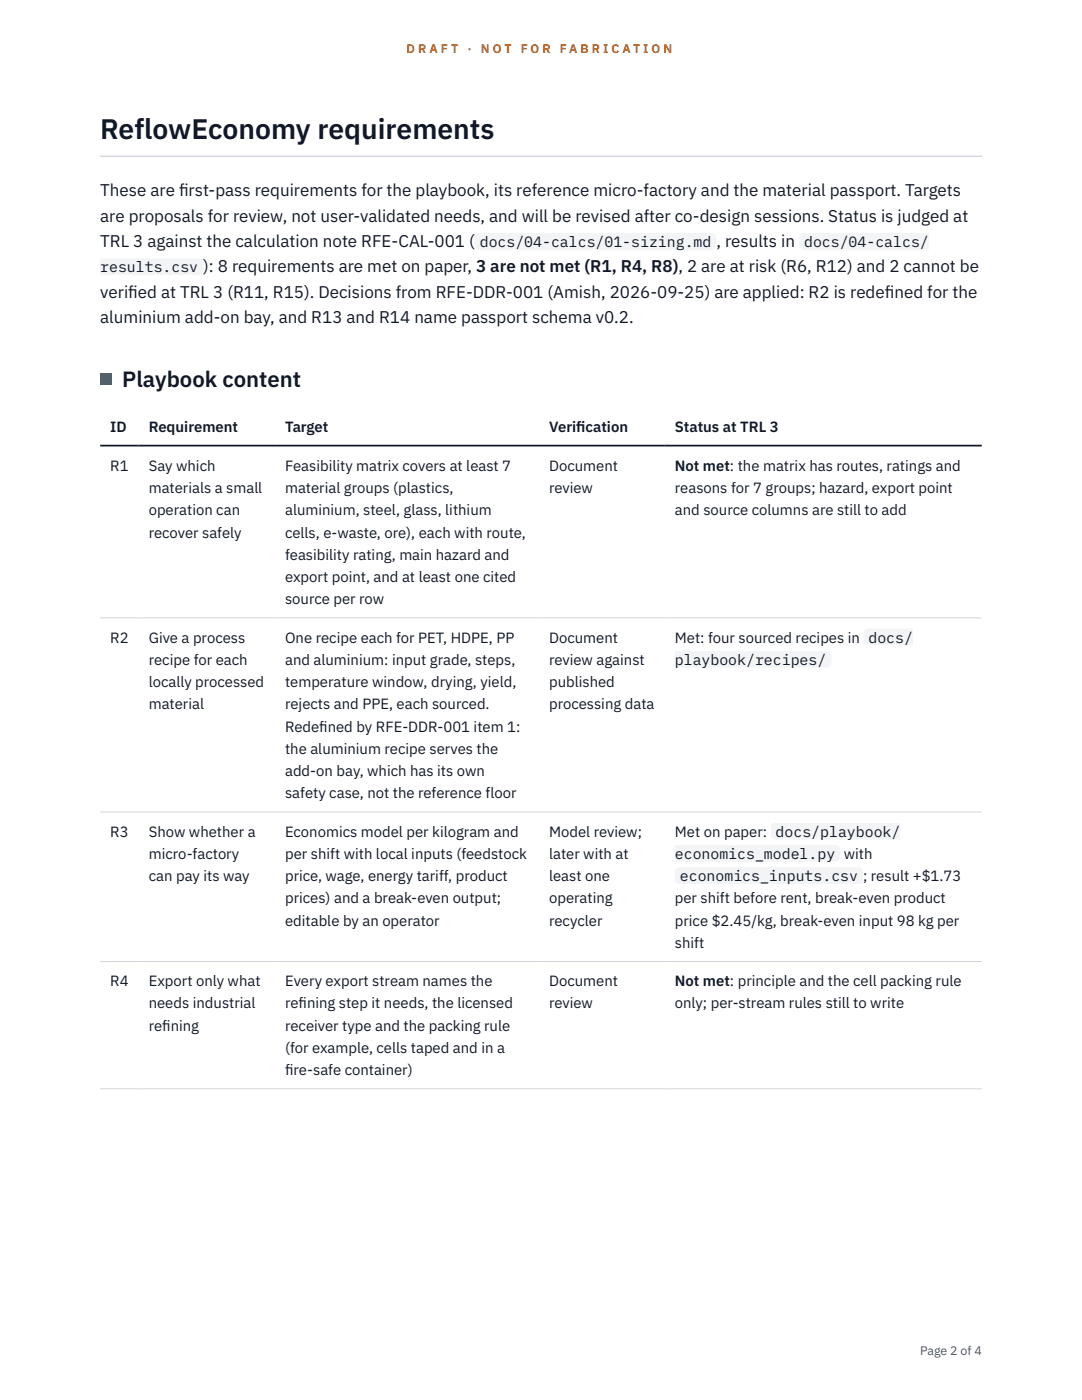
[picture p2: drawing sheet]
<svg xmlns="http://www.w3.org/2000/svg" width="216mm" height="279mm" viewBox="0 0 216 279" stroke-linecap="round" stroke-linejoin="round" font-family="sans-serif">
<defs><g id="words">
<text font-size="5.6" fill="#111827" x="20" y="27.6">ReflowEconomy requirements</text>
<text font-size="4.4" fill="#111827" x="24.4" y="77.2">Playbook content</text>
<g font-size="3.4" fill="#111827">
<text x="20" y="39.1">These are f</text>
<text x="35.7" y="39.1">irst-pass requirements for the playbook, its reference micro-factory and the material passport. Targets</text>
<text x="20" y="44.2">are proposals for review, not user-validated needs, and will be revised after co-design sessions. Status is judged at</text>
<text x="20" y="49.3">TRL 3 against the calculation note RFE-CAL-001 (</text>
<text x="143" y="49.3">, results in</text>
<text x="20" y="59.5">verif</text>
<text x="25.6" y="59.5">ied at TRL 3 (R11, R15). Decisions from RFE-DDR-001 (Amish, 2026-09-25) are applied: R2 is redef</text>
<text x="40.6" y="54.4">): 8 requirements are met on paper, 3 are not met (R1, R4, R8), 2 are at risk (R6, R12) and 2 cannot be</text>
<text x="176.6" y="59.5">ined for the</text>
<text x="20" y="64.5">aluminium add-on bay, and R13 and R14 name passport schema v0.2.</text>
</g>
<g font-size="3" fill="#111827">
<text x="95.7" y="49.3">docs/04-calcs/01-sizing.md</text>
<text x="160.4" y="49.3">docs/04-calcs/</text>
<text x="20" y="54.4">results.csv</text>
<text x="22" y="86.1">ID</text>
<text x="29.7" y="86.1">Requirement</text>
<text x="56.9" y="86.1">Target</text>
<text x="109.6" y="86.1">Verif</text>
<text x="115" y="86.1">ication</text>
<text x="134.7" y="86.1">Status at TRL 3</text>
<text x="22" y="93.9">R1</text>
<text x="29.7" y="93.9">Say which</text>
<text x="56.9" y="93.9">Feasibility matrix covers at least 7</text>
<text x="109.6" y="93.9">Document</text>
<text x="134.7" y="93.9">Not met: the matrix has routes, ratings and</text>
<text x="29.7" y="98.4">materials a small</text>
<text x="56.9" y="98.4">material groups (plastics,</text>
<text x="109.6" y="98.4">review</text>
<text x="134.7" y="98.4">reasons for 7 groups; hazard, export point</text>
<text x="29.7" y="102.8">operation can</text>
<text x="29.7" y="107.3">recover safely</text>
<text x="56.9" y="102.8">aluminium, steel, glass, lithium</text>
<text x="56.9" y="107.3">cells, e-waste, ore), each with route,</text>
<text x="134.7" y="102.8">and source columns are still to add</text>
<text x="56.9" y="111.7">feasibility rating, main hazard and</text>
<text x="56.9" y="116.2">export point, and at least one cited</text>
<text x="56.9" y="120.6">source per row</text>
<text x="22" y="128.2">R2</text>
<text x="29.7" y="128.2">Give a process</text>
<text x="56.9" y="128.2">One recipe each for PET, HDPE, PP</text>
<text x="109.6" y="128.2">Document</text>
<text x="134.7" y="128.2">Met: four sourced recipes in</text>
<text x="173.3" y="128.2">docs/</text>
<text x="29.7" y="132.7">recipe for each</text>
<text x="29.7" y="137.1">locally processed</text>
<text x="56.9" y="132.7">and aluminium: input grade, steps,</text>
<text x="56.9" y="137.1">temperature window, drying, yield,</text>
<text x="109.6" y="132.7">review against</text>
<text x="109.6" y="137.1">published</text>
<text x="134.7" y="132.7">playbook/recipes/</text>
<text x="29.7" y="141.6">material</text>
<text x="56.9" y="141.6">rejects and PPE, each sourced.</text>
<text x="109.6" y="141.6">processing data</text>
<text x="56.9" y="146">Redef</text>
<text x="63.7" y="146">ined by RFE-DDR-001 item 1:</text>
<text x="56.9" y="150.5">the aluminium recipe serves the</text>
<text x="56.9" y="154.9">add-on bay, which has its own</text>
<text x="56.9" y="159.4">safety case, not the reference floor</text>
<text x="22" y="167">R3</text>
<text x="29.7" y="167">Show whether a</text>
<text x="56.9" y="167">Economics model per kilogram and</text>
<text x="109.6" y="167">Model review;</text>
<text x="134.7" y="167">Met on paper:</text>
<text x="154.8" y="167">docs/playbook/</text>
<text x="29.7" y="171.4">micro-factory</text>
<text x="56.9" y="171.4">per shift with local inputs (feedstock</text>
<text x="109.6" y="171.4">later with at</text>
<text x="134.7" y="171.4">economics_model.py</text>
<text x="168.4" y="171.4">with</text>
<text x="29.7" y="175.9">can pay its way</text>
<text x="56.9" y="175.9">price, wage, energy tariff, product</text>
<text x="109.6" y="175.9">least one</text>
<text x="135.7" y="175.9">economics_inputs.csv ; result +$1.73</text>
<text x="56.9" y="180.3">prices) and a break-even output;</text>
<text x="56.9" y="184.8">editable by an operator</text>
<text x="109.6" y="180.3">operating</text>
<text x="109.6" y="184.8">recycler</text>
<text x="134.7" y="180.3">per shift before rent, break-even product</text>
<text x="134.7" y="184.8">price $2.45/kg, break-even input 98 kg per</text>
<text x="134.7" y="189.2">shift</text>
<text x="22" y="196.8">R4</text>
<text x="29.7" y="196.8">Export only what</text>
<text x="56.9" y="196.8">Every export stream names the</text>
<text x="109.6" y="196.8">Document</text>
<text x="134.7" y="196.8">Not met: principle and the cell packing rule</text>
<text x="29.7" y="201.3">needs industrial</text>
<text x="56.9" y="201.3">ref</text>
<text x="59.6" y="201.3">ining step it needs, the licensed</text>
<text x="109.6" y="201.3">review</text>
<text x="134.7" y="201.3">only; per-stream rules still to write</text>
<text x="29.7" y="205.7">ref</text>
<text x="32.4" y="205.7">ining</text>
<text x="56.9" y="205.7">receiver type and the packing rule</text>
<text x="56.9" y="210.2">(for example, cells taped and in a</text>
<text x="56.9" y="214.6">f</text>
<text x="56.9" y="214.6">ire-safe container)</text>
</g>
<g font-size="2.5" fill="#b45309">
<text x="81.1" y="10.5">D R A F T</text>
<text x="93.3" y="10.5">·</text>
<text x="95.9" y="10.5">N O T</text>
<text x="103.9" y="10.5">F O R</text>
<text x="111.7" y="10.5">F A B R I C A T I O N</text>
</g>
<text font-size="2.5" fill="#4b5563" x="183.6" y="270.3">Page 2 of 4</text>
</g></defs>
<path d="M20 31l175.9 .1zM20 31h175.9v.3h-175.9z" fill-rule="evenodd" fill="#d1d5db"/>
<path d="M20 123.3h175.9M20 162h175.9M20 191.9h175.9M20 217.3h175.9" fill="none" stroke="#d1d5db" stroke-width=".2"/>
<path d="M20 88.9h175.9" fill="none" stroke="#111827" stroke-width=".35"/>
<g fill="#f3f4f6">
<path d="M94.7 46.5h48.3v3.4h-48.3z"/>
<path d="M159.4 46.5h25.9v3.4h-25.9z"/>
<path d="M20 51.6h20.6v3.3h-20.6z"/>
</g>
<path d="M20 74.6h2.2v2.2h-2.2z" fill="#0f766e"/>
<g fill="#f3f4f6">
<path d="M172.3 125.4h9.9v3.4h-9.9z"/>
<path d="M134.7 129.9h31.2v3.4h-31.2z"/>
<path d="M153.8 164.2h25.9v3.3h-25.9z"/>
<path d="M134.7 168.6h33v3.4h-33z"/>
<path d="M134.7 173.1h37.5v3.3h-37.5z"/>
</g>
<use href="#words"/>
</svg>
